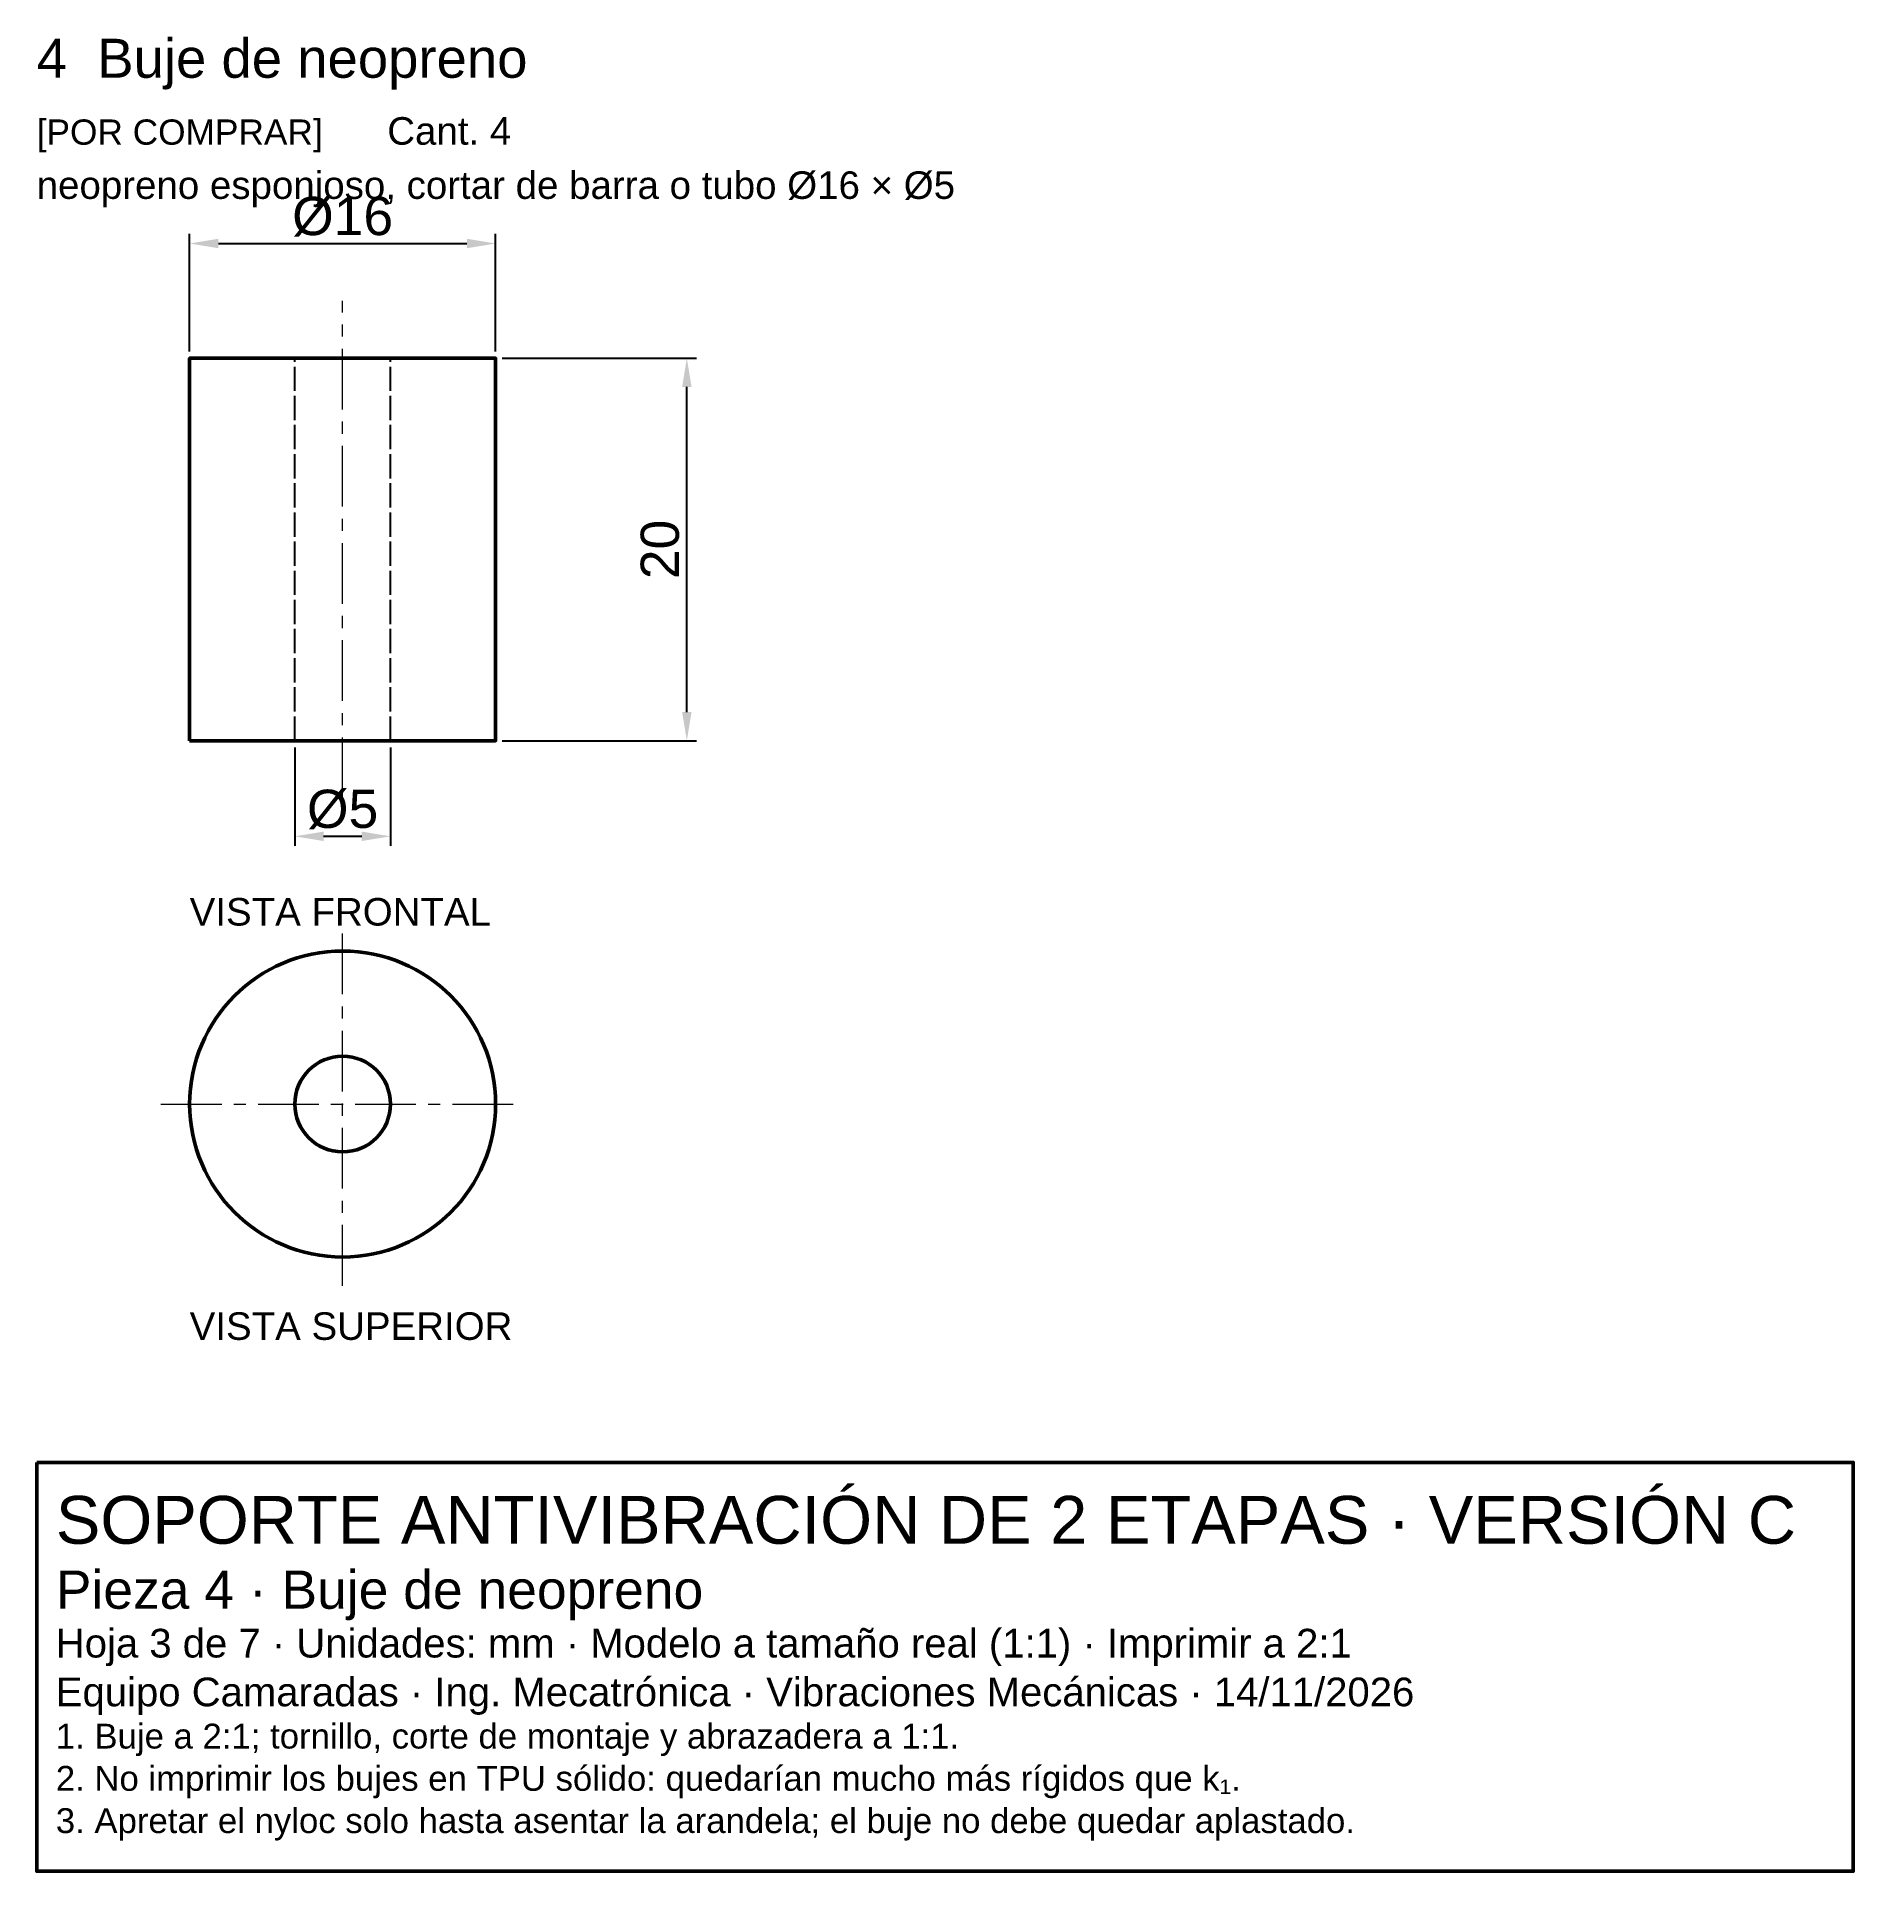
# Model space of a CAD drawing. Header units: millimetres. Extents: x 3.3 to 98.3, y -100.1 to -4.2.
import ezdxf

# ---------------------------------------------------------------- set-up
doc = ezdxf.new("R2010")
doc.units = ezdxf.units.MM
doc.linetypes.add('CENTER', pattern=[5.08, 3.175, -0.635, 0.635, -0.635])
doc.linetypes.add('DASHED', pattern=[1.524, 1.27, -0.254])
for name, color, linetype, lineweight in [('CONTORNO', 7, 'Continuous', 50), ('COTAS', 4, 'Continuous', 18), ('EJES', 1, 'CENTER', 18), ('OCULTAS', 8, 'DASHED', 25), ('TEXTO', 3, 'Continuous', 25)]:
    doc.layers.add(name, color=color, linetype=linetype, lineweight=lineweight)
doc.styles.get("Standard").update_dxf_attribs({"font": 'arial.ttf'})
doc.dimstyles.new('PLANO', dxfattribs={"dimscale": 0.5, "dimtxt": 4, "dimasz": 3, "dimexe": 1, "dimexo": 0.7, "dimgap": 0.8, "dimtad": 1, "dimdec": 1, "dimdsep": 46, "dimtxsty": 'Standard', "dimcen": 2.5, "dimclrd": 256, "dimclre": 256, "dimclrt": 256, "dimazin": 3, "dimtfac": 1, "dimtmove": 0, "dimatfit": 3})

msp = doc.modelspace()

# ---------------------------------------------------------------- linework, layer by layer
at = {"layer": 'CONTORNO'}
for points in [[(11.333, -41), (27.333, -41), (27.333, -21), (11.333, -21)], [(3.333, -78.744), (98.333, -78.744), (98.333, -100.124), (3.333, -100.124)]]:
    msp.add_lwpolyline(points, close=True, dxfattribs=at)
for radius in [8, 2.5]:
    msp.add_circle((19.333, -60), radius, dxfattribs=at)
at = {"layer": 'EJES'}
for p, q in [((19.333, -44), (19.333, -18)), ((19.333, -69.5), (19.333, -50.5)), ((9.833, -60), (28.833, -60))]:
    msp.add_line(p, q, dxfattribs=at)
at = {"layer": 'OCULTAS'}
for p, q in [((16.833, -41), (16.833, -21)), ((21.833, -41), (21.833, -21))]:
    msp.add_line(p, q, dxfattribs=at)

# ---------------------------------------------------------------- texts
at = {"layer": 'TEXTO'}
for s, height, p in [('4  Buje de neopreno', 2.04, (3.333, -6.333)), ('[POR COMPRAR]', 1.32, (3.333, -9.833)), ('Cant. 4', 1.44, (21.667, -9.833)), ('neopreno esponjoso, cortar de barra o tubo Ø16 × Ø5', 1.44, (3.333, -12.667)), ('VISTA FRONTAL', 1.44, (11.333, -50.667)), ('VISTA SUPERIOR', 1.44, (11.333, -72.333)), ('SOPORTE ANTIVIBRACIÓN DE 2 ETAPAS · VERSIÓN C', 2.5, (4.333, -82.994)), ('Pieza 4 · Buje de neopreno', 2, (4.333, -86.394)), ('Hoja 3 de 7 · Unidades: mm · Modelo a tamaño real (1:1) · Imprimir a 2:1', 1.5, (4.333, -88.944)), ('Equipo Camaradas · Ing. Mecatrónica · Vibraciones Mecánicas · 14/11/2026', 1.5, (4.333, -91.494)), ('1. Buje a 2:1; tornillo, corte de montaje y abrazadera a 1:1.', 1.3, (4.333, -93.704)), ('2. No imprimir los bujes en TPU sólido: quedarían mucho más rígidos que k₁.', 1.3, (4.333, -95.914)), ('3. Apretar el nyloc solo hasta asentar la arandela; el buje no debe quedar aplastado.', 1.3, (4.333, -98.124))]:
    msp.add_text(s, height=height, dxfattribs=at).set_placement(p)

# ---------------------------------------------------------------- dimensions: what is measured, and where the dimension line sits
at = {"layer": 'COTAS'}
for base, p1, p2, text in [((11.333, -15), (11.333, -21), (27.333, -21), 'Ø16'), ((16.833, -46), (16.833, -41), (21.833, -41), 'Ø5')]:
    msp.add_linear_dim(base=base, p1=p1, p2=p2, text=text, dimstyle='PLANO', dxfattribs=at).render()
msp.add_linear_dim(base=(37.333, -41), p1=(27.333, -41), p2=(27.333, -21), angle=90, dimstyle='PLANO', dxfattribs=at).render()

doc.saveas('drawing.dxf')
